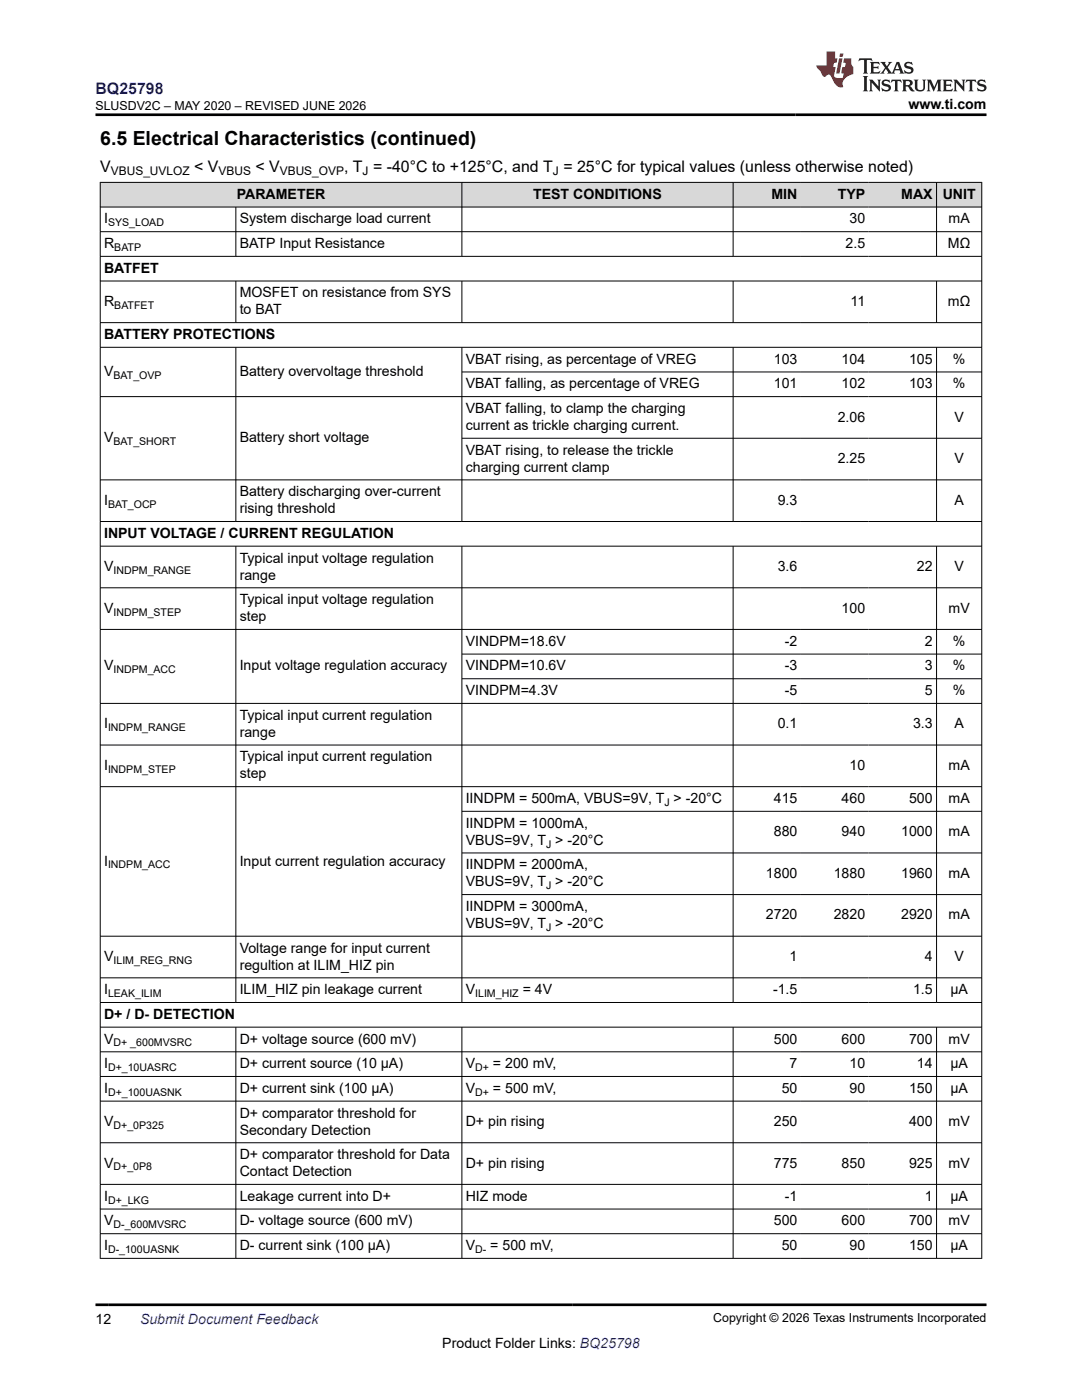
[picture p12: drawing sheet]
<svg xmlns="http://www.w3.org/2000/svg" width="216mm" height="279mm" viewBox="0 0 216 279" stroke-linecap="round" stroke-linejoin="round" font-family="sans-serif">
<defs><g id="words">
<text font-size="3.9" x="20" y="28.8">6.5 Electrical Characteristics (continued)</text>
<text font-size="3.2" fill="#00f" x="19" y="18.7">BQ25798</text>
<g font-size="3.2">
<text x="20" y="34.3">V</text>
<text x="38.7" y="34.3">&lt; V</text>
<text x="51" y="34.3">&lt; V</text>
<text x="68.7" y="34.3">, T = -40°C to +125°C, and T = 25°C for typical values (unless otherwise noted)</text>
</g>
<g font-size="2.8">
<text x="181.3" y="21.8">www.ti.com</text>
<text x="47.2" y="39.7">PARAMETER</text>
<text x="106.4" y="39.7">TEST CONDITIONS</text>
<text x="153.9" y="39.7">MIN</text>
<text x="167.2" y="39.7">TYP</text>
<text x="179.8" y="39.7">MAX</text>
<text x="188.1" y="39.7">UNIT</text>
<text x="20.8" y="44.6">I</text>
<text x="47.8" y="44.6">System discharge load current</text>
<text x="169.5" y="44.6">30</text>
<text x="189.3" y="44.6">mA</text>
<text x="20.8" y="49.5">R</text>
<text x="47.8" y="49.5">BATP Input Resistance</text>
<text x="168.7" y="49.5">2.5</text>
<text x="189.2" y="49.5">MΩ</text>
<text x="20.8" y="54.4">BATFET</text>
<text x="47.8" y="59.4">MOSFET on resistance from SYS</text>
<text x="20.8" y="61">R</text>
<text x="47.8" y="62.7">to BAT</text>
<text x="169.7" y="61">11</text>
<text x="189.2" y="61">mΩ</text>
<text x="20.8" y="67.7">BATTERY PROTECTIONS</text>
<text x="20.8" y="75">V</text>
<text x="47.8" y="75">Battery overvoltage threshold</text>
<text x="92.9" y="77.5">VBAT falling, as percentage of VREG</text>
<text x="92.9" y="72.6">VBAT rising, as percentage of VREG</text>
<text x="154.4" y="72.6">103</text>
<text x="154.4" y="77.5">101</text>
<text x="167.9" y="72.6">104</text>
<text x="167.9" y="77.5">102</text>
<text x="181.4" y="72.6">105</text>
<text x="181.4" y="77.5">103</text>
<text x="190.1" y="72.6">%</text>
<text x="190.1" y="77.5">%</text>
<text x="92.9" y="82.4">VBAT falling, to clamp the charging</text>
<text x="20.8" y="88.3">V</text>
<text x="47.8" y="88.3">Battery short voltage</text>
<text x="92.9" y="85.8">current as trickle charging current.</text>
<text x="167.1" y="84.1">2.06</text>
<text x="190.4" y="84.1">V</text>
<text x="92.9" y="90.7">VBAT rising, to release the trickle</text>
<text x="92.9" y="94.1">charging current clamp</text>
<text x="167.1" y="92.4">2.25</text>
<text x="190.4" y="92.4">V</text>
<text x="20.8" y="100.7">I</text>
<text x="47.8" y="99">Battery discharging over-current</text>
<text x="155.2" y="100.7">9.3</text>
<text x="190.4" y="100.7">A</text>
<text x="20.8" y="107.4">INPUT VOLTAGE / CURRENT REGULATION</text>
<text x="47.8" y="102.4">rising threshold</text>
<text x="20.8" y="114">V</text>
<text x="47.8" y="112.3">Typical input voltage regulation</text>
<text x="155.2" y="114">3.6</text>
<text x="183" y="114">22</text>
<text x="190.4" y="114">V</text>
<text x="47.8" y="115.7">range</text>
<text x="20.8" y="122.3">V</text>
<text x="47.8" y="120.6">Typical input voltage regulation</text>
<text x="47.8" y="124">step</text>
<text x="167.9" y="122.3">100</text>
<text x="189.3" y="122.3">mV</text>
<text x="92.9" y="128.9">VINDPM=18.6V</text>
<text x="156.6" y="128.9">-2</text>
<text x="184.5" y="128.9">2</text>
<text x="190.1" y="128.9">%</text>
<text x="20.8" y="133.8">V</text>
<text x="47.8" y="133.8">Input voltage regulation accuracy</text>
<text x="92.9" y="133.8">VINDPM=10.6V</text>
<text x="156.6" y="133.8">-3</text>
<text x="184.5" y="133.8">3</text>
<text x="190.1" y="133.8">%</text>
<text x="47.8" y="143.7">Typical input current regulation</text>
<text x="92.9" y="138.7">VINDPM=4.3V</text>
<text x="156.6" y="138.7">-5</text>
<text x="184.5" y="138.7">5</text>
<text x="190.1" y="138.7">%</text>
<text x="20.8" y="145.3">I</text>
<text x="47.8" y="147">range</text>
<text x="155.2" y="145.3">0.1</text>
<text x="182.2" y="145.3">3.3</text>
<text x="190.4" y="145.3">A</text>
<text x="20.8" y="153.7">I</text>
<text x="47.8" y="152">Typical input current regulation</text>
<text x="47.8" y="155.3">step</text>
<text x="169.5" y="153.7">10</text>
<text x="189.3" y="153.7">mA</text>
<text x="92.9" y="160.3">IINDPM = 500mA, VBUS=9V, T &gt; -20°C</text>
<text x="154.4" y="160.3">415</text>
<text x="167.9" y="160.3">460</text>
<text x="181.4" y="160.3">500</text>
<text x="189.3" y="160.3">mA</text>
<text x="92.9" y="165.2">IINDPM = 1000mA,</text>
<text x="154.4" y="166.9">880</text>
<text x="167.9" y="166.9">940</text>
<text x="179.8" y="166.9">1000</text>
<text x="189.3" y="166.9">mA</text>
<text x="20.8" y="172.7">I</text>
<text x="47.8" y="172.7">Input current regulation accuracy</text>
<text x="92.9" y="168.6">VBUS=9V, T &gt; -20°C</text>
<text x="92.9" y="173.5">IINDPM = 2000mA,</text>
<text x="92.9" y="176.9">VBUS=9V, T &gt; -20°C</text>
<text x="152.8" y="175.2">1800</text>
<text x="166.4" y="175.2">1880</text>
<text x="179.8" y="175.2">1960</text>
<text x="189.3" y="175.2">mA</text>
<text x="92.9" y="181.8">IINDPM = 3000mA,</text>
<text x="92.9" y="185.2">VBUS=9V, T &gt; -20°C</text>
<text x="152.8" y="183.5">2720</text>
<text x="166.4" y="183.5">2820</text>
<text x="179.8" y="183.5">2920</text>
<text x="189.3" y="183.5">mA</text>
<text x="20.8" y="191.8">V</text>
<text x="47.8" y="190.1">Voltage range for input current</text>
<text x="157.5" y="191.8">1</text>
<text x="184.5" y="191.8">4</text>
<text x="190.4" y="191.8">V</text>
<text x="47.8" y="193.5">regultion at ILIM_HIZ pin</text>
<text x="20.8" y="198.4">I</text>
<text x="20.8" y="203.3">D+ / D- DETECTION</text>
<text x="47.8" y="198.4">ILIM_HIZ pin leakage current</text>
<text x="92.9" y="198.4">V</text>
<text x="104.3" y="198.4">= 4V</text>
<text x="154.2" y="198.4">-1.5</text>
<text x="182.2" y="198.4">1.5</text>
<text x="189.6" y="198.4">µA</text>
<text x="20.8" y="208.3">V</text>
<text x="47.8" y="208.3">D+ voltage source (600 mV)</text>
<text x="154.4" y="208.3">500</text>
<text x="167.9" y="208.3">600</text>
<text x="181.4" y="208.3">700</text>
<text x="189.3" y="208.3">mV</text>
<text x="20.8" y="213.2">I</text>
<text x="47.8" y="213.2">D+ current source (10 µA)</text>
<text x="92.9" y="213.2">V</text>
<text x="98.4" y="213.2">= 200 mV,</text>
<text x="157.5" y="213.2">7</text>
<text x="169.5" y="213.2">10</text>
<text x="183" y="213.2">14</text>
<text x="189.6" y="213.2">µA</text>
<text x="20.8" y="218.1">I</text>
<text x="47.8" y="218.1">D+ current sink (100 µA)</text>
<text x="92.9" y="218.1">V</text>
<text x="98.4" y="218.1">= 500 mV,</text>
<text x="156" y="218.1">50</text>
<text x="169.5" y="218.1">90</text>
<text x="181.4" y="218.1">150</text>
<text x="189.6" y="218.1">µA</text>
<text x="20.8" y="224.7">V</text>
<text x="47.8" y="223">D+ comparator threshold for</text>
<text x="47.8" y="226.4">Secondary Detection</text>
<text x="92.9" y="224.7">D+ pin rising</text>
<text x="154.4" y="224.7">250</text>
<text x="181.4" y="224.7">400</text>
<text x="189.3" y="224.7">mV</text>
<text x="20.8" y="233">V</text>
<text x="47.8" y="231.3">D+ comparator threshold for Data</text>
<text x="92.9" y="233">D+ pin rising</text>
<text x="154.4" y="233">775</text>
<text x="167.9" y="233">850</text>
<text x="181.4" y="233">925</text>
<text x="189.3" y="233">mV</text>
<text x="20.8" y="239.6">I</text>
<text x="47.8" y="234.7">Contact Detection</text>
<text x="47.8" y="239.6">Leakage current into D+</text>
<text x="92.9" y="239.6">HIZ mode</text>
<text x="156.6" y="239.6">-1</text>
<text x="184.5" y="239.6">1</text>
<text x="189.6" y="239.6">µA</text>
<text x="20.8" y="244.6">V</text>
<text x="47.8" y="244.6">D- voltage source (600 mV)</text>
<text x="154.4" y="244.6">500</text>
<text x="167.9" y="244.6">600</text>
<text x="181.4" y="244.6">700</text>
<text x="189.3" y="244.6">mV</text>
<text x="20.8" y="249.5">I</text>
<text x="47.8" y="249.5">D- current sink (100 µA)</text>
<text x="92.9" y="249.5">V</text>
<text x="97.8" y="249.5">= 500 mV,</text>
<text x="156" y="249.5">50</text>
<text x="169.5" y="249.5">90</text>
<text x="181.4" y="249.5">150</text>
<text x="189.6" y="249.5">µA</text>
<text x="19" y="264.2">12</text>
<text x="88.3" y="269">Product Folder Links: BQ25798</text>
</g>
<text font-size="2.8" fill="#00f" x="27.9" y="264.2">Submit Document Feedback</text>
<g font-size="2.5">
<text x="19" y="21.9">SLUSDV2C – MAY 2020 – REVISED JUNE 2026</text>
<text x="142.3" y="263.9">Copyright © 2026 Texas Instruments Incorporated</text>
</g>
<g font-size="2.4">
<text x="22.1" y="34.9">VBUS_UVLOZ</text>
<text x="43.6" y="34.9">VBUS</text>
<text x="55.8" y="34.9">VBUS_OVP</text>
<text x="72.4" y="34.9">J</text>
<text x="110.3" y="34.9">J</text>
</g>
<g font-size="2.1">
<text x="21.6" y="45.2">SYS_LOAD</text>
<text x="22.8" y="50.1">BATP</text>
<text x="22.8" y="61.6">BATFET</text>
<text x="22.6" y="75.6">BAT_OVP</text>
<text x="22.6" y="88.8">BAT_SHORT</text>
<text x="21.6" y="101.3">BAT_OCP</text>
<text x="22.6" y="114.5">INDPM_RANGE</text>
<text x="22.6" y="122.8">INDPM_STEP</text>
<text x="22.6" y="134.4">INDPM_ACC</text>
<text x="21.6" y="145.9">INDPM_RANGE</text>
<text x="21.6" y="154.2">INDPM_STEP</text>
<text x="132.6" y="160.8">J</text>
<text x="21.6" y="173.3">INDPM_ACC</text>
<text x="109" y="169.1">J</text>
<text x="109" y="177.4">J</text>
<text x="109" y="185.8">J</text>
<text x="22.6" y="192.4">ILIM_REG_RNG</text>
<text x="21.6" y="199">LEAK_ILIM</text>
<text x="94.8" y="199">ILIM_HIZ</text>
<text x="22.6" y="208.8">D+ _600MVSRC</text>
<text x="21.6" y="213.7">D+_10UASRC</text>
<text x="94.8" y="213.7">D+</text>
<text x="21.6" y="218.7">D+_100UASNK</text>
<text x="94.8" y="218.7">D+</text>
<text x="22.6" y="225.3">D+_0P325</text>
<text x="22.6" y="233.6">D+_0P8</text>
<text x="21.6" y="240.2">D+_LKG</text>
<text x="22.6" y="245.1">D-_600MVSRC</text>
<text x="21.6" y="250.1">D-_100UASNK</text>
<text x="94.8" y="250.1">D-</text>
</g>
</g></defs>
<g fill="#d8d8d8">
<path d="M20 36.4h175.9v4.9h-175.9z" fill-rule="evenodd"/>
<path d="M20.1 36.5h72v4.8h-72z" fill-rule="evenodd"/>
<path d="M92.2 36.5h54v4.8h-54z" fill-rule="evenodd"/>
<path d="M146.3 36.5h13.5v4.8h-13.5z" fill-rule="evenodd"/>
<path d="M159.8 36.5h13.5v4.8h-13.5z" fill-rule="evenodd"/>
<path d="M173.3 36.5h13.5v4.8h-13.5z" fill-rule="evenodd"/>
<path d="M186.9 36.5h8.9v4.8h-8.9z" fill-rule="evenodd"/>
</g>
<g fill="none" stroke="#000" stroke-width=".2">
<path d="M19.9 36.4h176.1M20 36.3v214.9M92.2 36.3v14.9M146.3 36.3v14.9M186.9 36.3v14.9M195.9 36.3v214.9M19.9 41.3h176.1M19.9 46.2h176.1M19.9 51.2h176.1M19.9 56.1h176.1M47.1 41.3v9.9M47.1 56.1v8.4"/>
<path d="M92.2 56.1v8.4M146.3 56.1v8.4M186.9 56.1v8.4M19.9 64.4h176.1M19.9 69.3h176.1M19.9 79.2h176.1M47.1 69.3v34.8M92.2 69.3v34.8M92.2 74.2h103.8M146.3 69.3v34.8M186.9 69.3v34.8M92.2 87.5h103.8"/>
<path d="M196 95.8h-176.1M19.9 104.1h176.1M19.9 109h176.1M19.9 117.3h176.1M47.1 109v91.1M92.2 109v91.1M146.3 109v91.1M186.9 109v91.1M19.9 125.6h176.1M92.2 130.5h103.8M92.2 135.5h103.8M19.9 148.7h176.1"/>
<path d="M19.9 157h176.1M196 140.4h-176.1M92.2 161.9h103.8M92.2 170.2h103.8M92.2 178.5h103.8M19.9 186.8h176.1M19.9 195.1h176.1M19.9 200.1h176.1M19.9 205h176.1M19.9 209.9h176.1M19.9 214.8h176.1M19.9 219.8h176.1"/>
<path d="M47.1 205v46.2M92.2 205v46.2M146.3 205v46.2M186.9 205v46.2M19.9 228.1h176.1M19.9 236.4h176.1M19.9 241.3h176.1M19.9 246.2h176.1M19.9 251.1h176.1"/>
</g>
<path d="M171.5 11.6l-.2 .6 .5-.2h.6v.1v2.2l-.2 .4h1l-.2-.4v-2.2v-.1h.5l.6 .2-.2-.6zM173.6 12.4l.2 .3v1.6l-.2 .4h1.9l.1-.6a1.08 1.08 0 0 1-1.3 .2v-.7h.6l.4 .2v-.7l-.4 .2h-.6v-.5l.2-.2a1 1 0 0 1 1 .3l-.1-.5zM175.7 12.4l.9 1.1-1 1.2h.9l-.2-.2 .5-.8 .4 .8-.2 .2h1.6l-.2-.2 .2-.5h.9l.1 .5-.1 .2h.9l-.2-.4-.8-1.9h-.5l-.9 2.1-.9-1.1 .9-1h-.8l.2 .2-.4 .6-.4-.6 .2-.2zM179 12.8l.4 1h-.7zM180.7 12.5a.65 .65 0 0 0-.2 .7 .65 .65 0 0 0 .6 .5l.6 .1 .1 .3a.79 .79 0 0 1-.7 .4 .79 .79 0 0 1-.7-.5l.1 .7 .2-.1a.93 .93 0 0 0 1.1 0 .93 .93 0 0 0 .4-.9 1.46 1.46 0 0 0-1.2-.6l-.1-.3a1.09 1.09 0 0 1 1.2 .2l-.2-.6-.1 .1-.5-.2zM172.2 15.2l.2 .4v2.2l-.2 .4h1l-.2-.4v-2.2l.2-.4zM173.4 15.9l.2 .4v1.5l-.2 .4h.8l-.3-.4 .1-1.3 1.6 1.8v-2l.2-.4h-.7l.1 .2 .1 1.1-1.2-1.3zM176.2 16a.65 .65 0 0 0-.2 .8 .65 .65 0 0 0 .6 .4l.6 .2 .1 .2a.79 .79 0 0 1-.7 .4 .79 .79 0 0 1-.7-.5l.1 .7 .2-.1a.93 .93 0 0 0 1.1 .1 .93 .93 0 0 0 .4-1 1.46 1.46 0 0 0-1.2-.5l-.1-.4a1.09 1.09 0 0 1 1.2 .2l-.1-.6-.2 .1-.5-.1zM177.9 15.9l-.1 .6a.63 .63 0 0 1 .8-.3v1.6l-.3 .4h1l-.2-.4v-1.6a.66 .66 0 0 1 .8 .3l-.1-.6zM180 15.9l.2 .4v1.5l-.2 .4h1l-.2-.2-.1-.7h.5l.1 .2a.79 .79 0 0 0 1.2 .6l-1-.9a.61 .61 0 0 0 .6-.6 .61 .61 0 0 0-.5-.7zM180.8 16.2h.1a.47 .47 0 0 1 .5 .1 .47 .47 0 0 1 .1 .5l-.1 .1-.7 .1zM182.3 15.9l.2 .2a2.27 2.27 0 0 0 .4 2 1.04 1.04 0 0 0 1.7-.7v-1.3l.2-.2h-.8l.2 .4v1.1a.6 .6 0 0 1-.6 .6 .6 .6 0 0 1-.6-.6v-1.1l.3-.4zM184.9 15.9l.2 .4v1.5l-.2 .4h.8l-.3-.4v-1.4l.9 1.9 .9-1.9v1.4l-.3 .4h1l-.2-.4v-1.5l.2-.4h-.8l-.7 1.5-.6-1.5zM188.1 15.9l.2 .4v1.5l-.2 .4h1.9l.1-.6a1.09 1.09 0 0 1-1.3 .2v-.7h.6l.4 .2v-.6l-.4 .2h-.6v-.6l.2-.1a1.01 1.01 0 0 1 1 .3l-.1-.6zM190.2 15.9l.3 .4v1.5l-.3 .4h.8l-.2-.4v-1.3l1.6 1.8v-2l.2-.4h-.7l.2 .2v1.1l-1.2-1.3zM192.8 15.9l-.1 .6a.63 .63 0 0 1 .8-.3v1.6l-.3 .4h1l-.2-.4v-1.6a.66 .66 0 0 1 .8 .3l-.1-.6zM195.2 16a.65 .65 0 0 0-.2 .8 .65 .65 0 0 0 .6 .4l.6 .2 .2 .2a.79 .79 0 0 1-.7 .4 .79 .79 0 0 1-.7-.5l.1 .7 .2-.1a.93 .93 0 0 0 1 .1 .93 .93 0 0 0 .5-1 1.46 1.46 0 0 0-1.3-.5v-.4a1.09 1.09 0 0 1 1.2 .2l-.2-.6-.2 .1-.5-.1z" fill="#231f20"/>
<path d="M164.9 10.3v2.7h-2l.1 .4 .8 1a.95 .95 0 0 0 1 .9 .59 .59 0 0 1 .5-.4 .59 .59 0 0 1 .5 .3l.4 .8a1.59 1.59 0 0 0 2.1 1.4 1.61 1.61 0 0 1 1-2.3l1-.3-.1-1.5a1.59 1.59 0 0 1-.3-1.7h-1.5l-.2 .9h.6l-.2 .9h-.5l-.2 .9v.3l.4 .1-.1 .9h-.7a.73 .73 0 0 1-1-.7l.3-1.5h-.5l.1-.9h.5l.2-.9h-.5v-1.3zM167.4 11.6l-.6 3.1h.7l.6-3.1zM167.6 10.7l-.1 .6h.7l.1-.6z" fill="#ed1c24"/>
<path d="M19 22.9h177.8M19 260.4h177.8" fill="none" stroke="#000" stroke-width=".53"/>
<use href="#words"/>
</svg>
